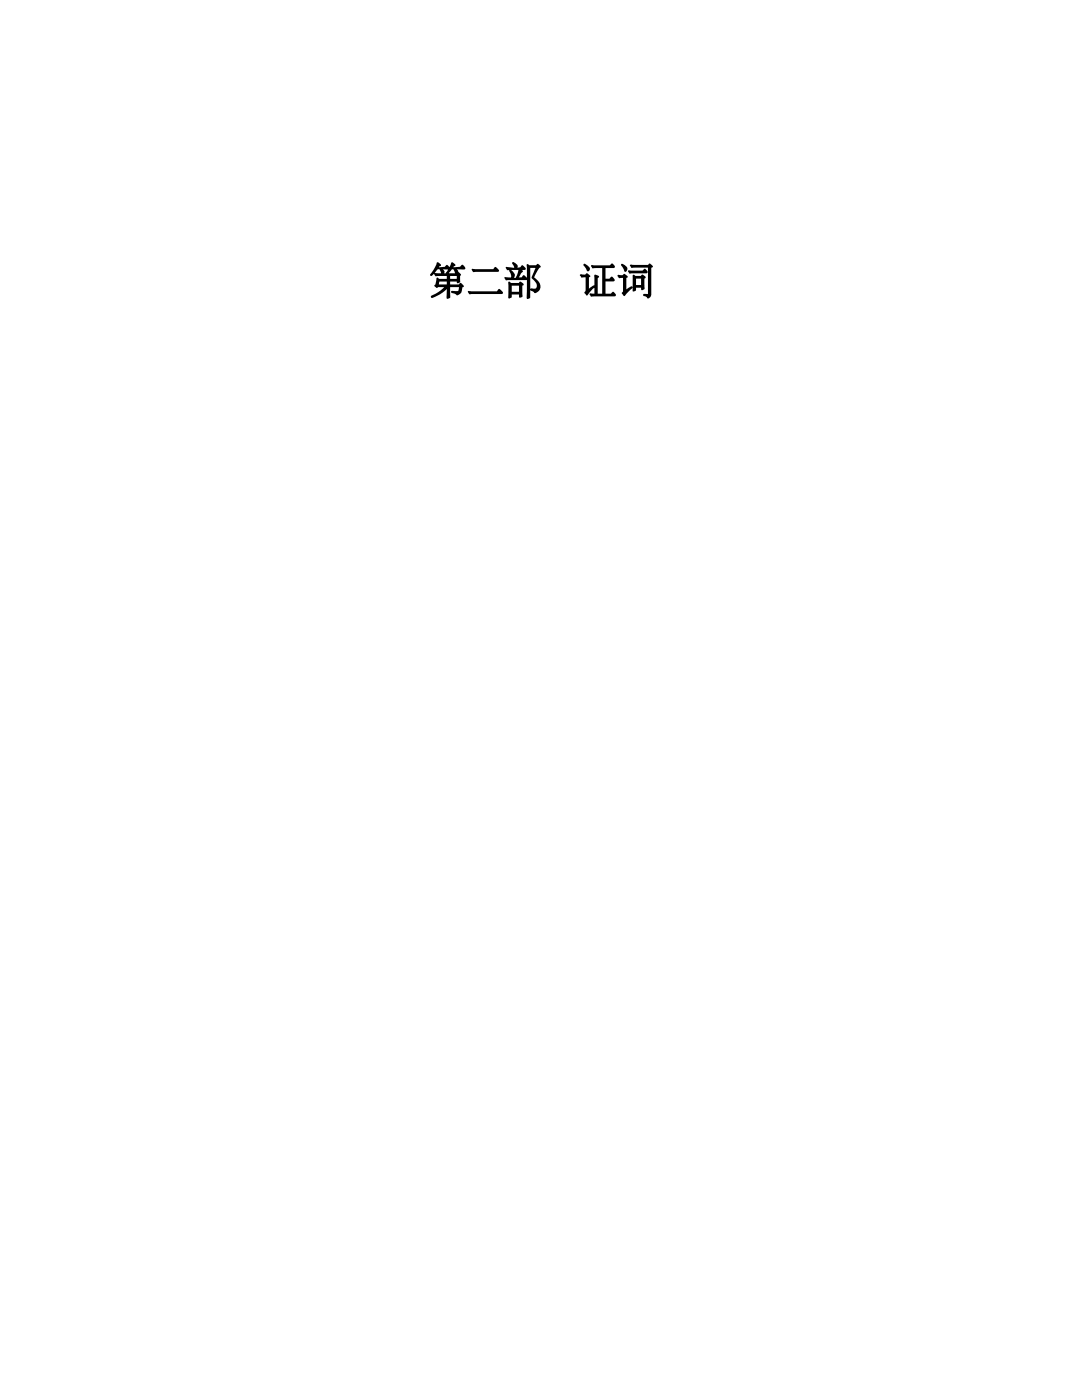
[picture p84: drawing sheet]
<svg xmlns="http://www.w3.org/2000/svg" width="216mm" height="279mm" viewBox="0 0 216 279" stroke-linecap="round" stroke-linejoin="round" font-family="sans-serif">
<path d="M87.2 52.4a.65 .65 0 0 1 .7 .7l-.5 .3 1.3-.1 .3-.3a.58 .58 0 0 1 .6 .7h-1.3a.48 .48 0 0 1 .4 .6 .48 .48 0 0 1-.6 .4l-.4-.9v-.1l-.4 .1-.7 .8a.59 .59 0 0 1-.7 .4l-.1-.2 .9-1.3zM90.1 52.4a.64 .64 0 0 1 .7 .7l-.5 .3 1.5-.1 .3-.4a.64 .64 0 0 1 .6 .8h-1.6a.47 .47 0 0 1 .3 .6 .47 .47 0 0 1-.6 .3l-.4-.8 .1-.1-.4 .1-.3 .4a.62 .62 0 0 1-.8 .5v-.2l.5-.9zM86.6 54.5l4.5 .1a.46 .46 0 0 1 .6-.2 .46 .46 0 0 1 .3 .5l-.2 .1-.1 1.4-.4 .1h-.1l-.1-.3h-1.3v.6h1.8l.3-.4 .6 .6v.2l-.3 .1v.3a1.24 1.24 0 0 1-1 1.4l-.4-.4-.6-.1-.2-.3a.74 .74 0 0 1 .9-.1 .53 .53 0 0 0 .6-.1 .53 .53 0 0 0 .1-.6l-1.8-.1v1.3a.7 .7 0 0 1-.4 1h-.2l-.1-.2 .1-1.7-1.1 .9-1.4 .7-.6 .1-.1-.2 .1-.2a6.9 6.9 0 0 0 2.5-1.7h-1.2a.38 .38 0 0 1-.6 0 .38 .38 0 0 1 .1-.6l.3-1.3 .4 .3h1.6v-.6h-1.7a.54 .54 0 0 1-.7 0 .54 .54 0 0 1-.2-.6zM87.7 56.2l-.1 .6h1.6v-.6zM89.8 55.1v.6h1.3v-.6zM94.2 53.7l4.2 .1 .4-.5a.92 .92 0 0 1 .7 .9l-4.5 .1a.54 .54 0 0 1-.6-.1 .54 .54 0 0 1-.2-.5zM93.4 58.1l5.7 .1 .5-.5 .7 .5 .1 .3-.3 .2h-5.9a.54 .54 0 0 1-.6 0 .54 .54 0 0 1-.2-.6zM101 53.3l1.8 .2h-.2l-.4-.9v-.2a.82 .82 0 0 1 .9 .3 .82 .82 0 0 1 0 .9l-.1-.1 .8-.1 .4-.5a.89 .89 0 0 1 .6 .9l-3 .1a.54 .54 0 0 1-.6-.1 .54 .54 0 0 1-.2-.5zM101.7 53.8a.98 .98 0 0 1 .9 .6 .98 .98 0 0 1-.2 1.1h-.3l-.2-.8-.3-.7zM100.7 55.3l2.3 .2 .5-1.6a.53 .53 0 0 1 .8 .4l-.3 .3-.5 .8h.6l.3-.5a.92 .92 0 0 1 .7 .9l-3.6 .1a.54 .54 0 0 1-.6 0 .54 .54 0 0 1-.2-.6zM101.4 56.3l.3-.1 .3 .3h1.6v-.2a.64 .64 0 0 1 .8 .6l-.2 .2v2.1l-.5 .2-.1-.6h-1.5v.6l-.6 .2-.1-.3zM102.1 57v1.2h1.5v-1.2zM105.1 52.8l.2-.1 .3 .2h1.4a.51 .51 0 0 1 .6-.1 .51 .51 0 0 1 .3 .5 4.4 4.4 0 0 0-1.3 2.1l-.1-.1a1.9 1.9 0 0 1 1.1 2.6l-.4 .4a.79 .79 0 0 1-1-.2l-.4-.2 .1-.3h.2a.7 .7 0 0 0 1-.3 .7 .7 0 0 0-.2-.9l-.7-.8a1.12 1.12 0 0 1 .2-1.1l.6-1.1v.1h-1.2v5.8l-.1 .2-.5 .2-.1-.3zM116.4 52.7l.3-.1 .5 .4a.69 .69 0 0 1 .4 1l-.4 .1-.7-1.1zM115.8 54.8h1l.3-.3 .7 .6-.3 .3v2.2l1-.6 .2 .1v.2l-1.5 1.7a.58 .58 0 0 1-.3-1v-2.7a.83 .83 0 0 1-1.2-.4zM118 52.9l3.7 .1 .3-.3a.56 .56 0 0 1 .5 .2 .56 .56 0 0 1 0 .6h-1.7v2.1h.8l.3-.3a.64 .64 0 0 1 .7 .8l-1.8 .1v2.4h1.1l.3-.3a.56 .56 0 0 1 .5 .2 .56 .56 0 0 1 .1 .6l-4.4 .1a.44 .44 0 0 1-.6-.1 .44 .44 0 0 1 0-.6l.8 .1v-3.5l.1-.3 .9 .4-.3 .4v3h.9v-5.1h-1.5a.51 .51 0 0 1-.7-.6zM125.4 54h2.8l.3-.3a.56 .56 0 0 1 .5 .2 .56 .56 0 0 1 .1 .6l-3 .1a.51 .51 0 0 1-.7-.6zM126.3 54.9l.2-.1 .3 .3h1.1l.1-.2a.57 .57 0 0 1 .7 .6l-.1 .1v2.1l-.5 .2-.1-.1-.1-.4h-1v.6l-.5 .2-.2-.2zM126.9 55.6v1.3h1v-1.3zM124 52.7a1.02 1.02 0 0 1 1.1 1.3l-.2 .2h-.3l-.6-1.2zM123.3 54.9h1l.2-.3 .8 .6-.3 .3v2.3l1-.7 .2 .2v.2l-1.6 1.6a.57 .57 0 0 1-.3-1v-2.6a.81 .81 0 0 1-1.1-.5zM125.7 52.9h3.6l.3-.3 .7 .6-.3 .2v5.3l-.3 .7a.38 .38 0 0 1-.4 .1 .38 .38 0 0 1-.3-.2l-.6-.3-.1-.2a.77 .77 0 0 1 1-.1v-5.3h-2.8a.54 .54 0 0 1-.8-.5z" fill="#000"/>
</svg>
